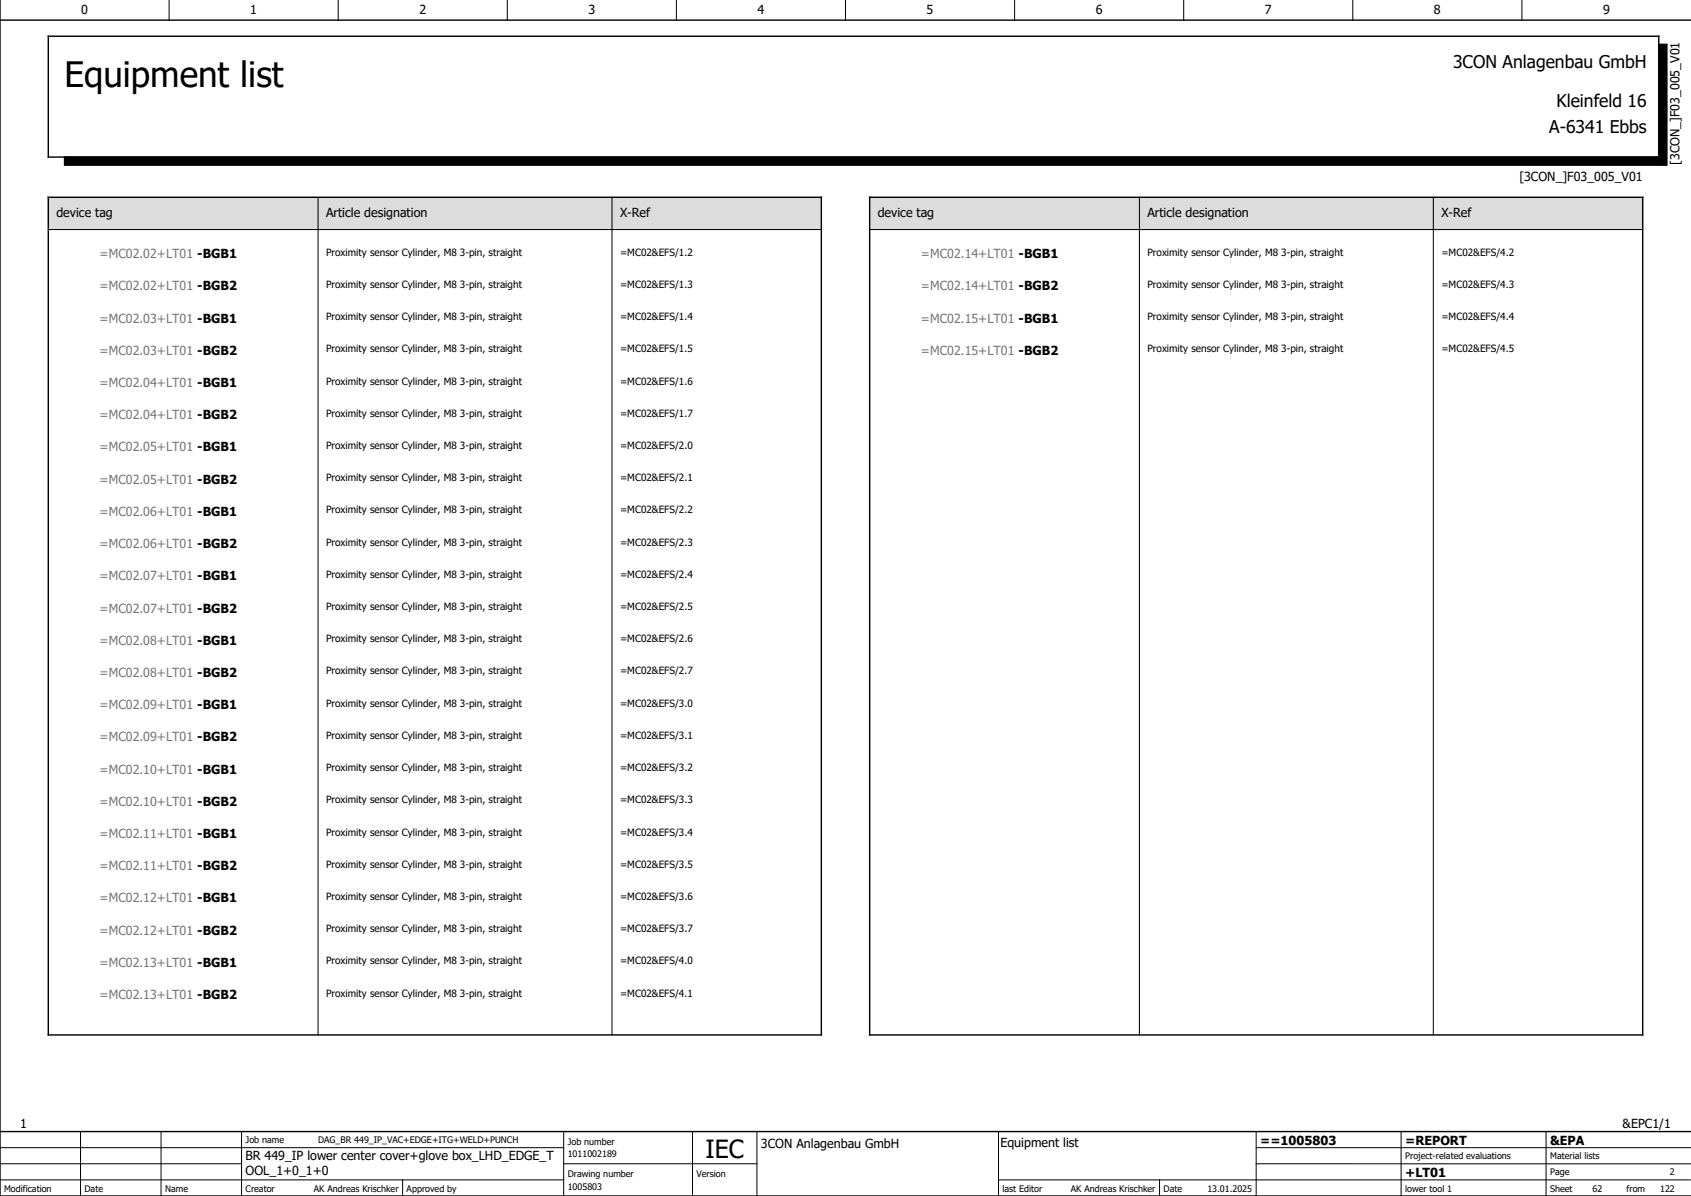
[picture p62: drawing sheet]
<svg xmlns="http://www.w3.org/2000/svg" width="420mm" height="297mm" viewBox="0 0 420 297" stroke-linecap="round" stroke-linejoin="round" font-family="sans-serif">
<defs><g id="words">
<text font-size="8.7" x="16" y="21.7">Equipment list</text>
<text font-size="6.2" x="175.2" y="287.5">IEC</text>
<g font-size="4.3">
<text x="360.9" y="17">3CON Anlagenbau GmbH</text>
<text x="386.6" y="26.4">Kleinfeld 16</text>
<text x="384.8" y="33">A-6341 Ebbs</text>
</g>
<g font-size="3.1">
<text x="20.2" y="3.4">0</text>
<text x="62.2" y="3.4">1</text>
<text x="104.2" y="3.4">2</text>
<text x="146.2" y="3.4">3</text>
<text x="188.2" y="3.4">4</text>
<text x="230.2" y="3.4">5</text>
<text x="272.2" y="3.4">6</text>
<text x="314.2" y="3.4">7</text>
<text x="356.2" y="3.4">8</text>
<text x="398.2" y="3.4">9</text>
<text x="417.1" y="41" transform="rotate(-90 417.1 41)">[3CON_]F03_005_V01</text>
<text x="377.4" y="45">[3CON_]F03_005_V01</text>
<text x="14" y="54">device tag</text>
<text x="81" y="54">Article designation</text>
<text x="154" y="54">X-Ref</text>
<text x="218" y="54">device tag</text>
<text x="285" y="54">Article designation</text>
<text x="358" y="54">X-Ref</text>
<text x="5" y="280">1</text>
<text x="403" y="280">&amp;EPC1/1</text>
<text x="189" y="285">3CON Anlagenbau GmbH</text>
<text x="248.5" y="284.9">Equipment list</text>
<text x="313" y="284.2">==1005803</text>
<text x="349" y="284.2">=REPORT</text>
<text x="385" y="284.2">&amp;EPA</text>
<text x="61" y="288">BR 449_IP lower center cover+glove box_LHD_EDGE_T</text>
<text x="61" y="291.8">OOL_1+0_1+0</text>
<text x="349" y="292.2">+LT01</text>
</g>
<g font-size="3.1" fill="#767676">
<text x="24.7" y="64.1">=MC02.02+LT01 -BGB1</text>
<text x="228.7" y="64.1">=MC02.14+LT01 -BGB1</text>
<text x="24.7" y="72.1">=MC02.02+LT01 -BGB2</text>
<text x="228.7" y="72.1">=MC02.14+LT01 -BGB2</text>
<text x="24.7" y="80.1">=MC02.03+LT01 -BGB1</text>
<text x="228.7" y="80.1">=MC02.15+LT01 -BGB1</text>
<text x="24.7" y="88.1">=MC02.03+LT01 -BGB2</text>
<text x="228.7" y="88.1">=MC02.15+LT01 -BGB2</text>
<text x="24.7" y="96.1">=MC02.04+LT01 -BGB1</text>
<text x="24.7" y="104.1">=MC02.04+LT01 -BGB2</text>
<text x="24.7" y="112.1">=MC02.05+LT01 -BGB1</text>
<text x="24.7" y="120.1">=MC02.05+LT01 -BGB2</text>
<text x="24.7" y="128.1">=MC02.06+LT01 -BGB1</text>
<text x="24.7" y="136.1">=MC02.06+LT01 -BGB2</text>
<text x="24.7" y="144.1">=MC02.07+LT01 -BGB1</text>
<text x="24.7" y="152.1">=MC02.07+LT01 -BGB2</text>
<text x="24.7" y="160.1">=MC02.08+LT01 -BGB1</text>
<text x="24.7" y="168.1">=MC02.08+LT01 -BGB2</text>
<text x="24.7" y="176.1">=MC02.09+LT01 -BGB1</text>
<text x="24.7" y="184.1">=MC02.09+LT01 -BGB2</text>
<text x="24.7" y="192.1">=MC02.10+LT01 -BGB1</text>
<text x="24.7" y="200.1">=MC02.10+LT01 -BGB2</text>
<text x="24.7" y="208.1">=MC02.11+LT01 -BGB1</text>
<text x="24.7" y="216.1">=MC02.11+LT01 -BGB2</text>
<text x="24.7" y="224.1">=MC02.12+LT01 -BGB1</text>
<text x="24.7" y="232.1">=MC02.12+LT01 -BGB2</text>
<text x="24.7" y="240.1">=MC02.13+LT01 -BGB1</text>
<text x="24.7" y="248.1">=MC02.13+LT01 -BGB2</text>
</g>
<g font-size="2.5">
<text x="81" y="63.5">Proximity sensor Cylinder, M8 3-pin, straight</text>
<text x="154" y="63.5">=MC02&amp;EFS/1.2</text>
<text x="285" y="63.5">Proximity sensor Cylinder, M8 3-pin, straight</text>
<text x="358" y="63.5">=MC02&amp;EFS/4.2</text>
<text x="81" y="71.5">Proximity sensor Cylinder, M8 3-pin, straight</text>
<text x="154" y="71.5">=MC02&amp;EFS/1.3</text>
<text x="285" y="71.5">Proximity sensor Cylinder, M8 3-pin, straight</text>
<text x="358" y="71.5">=MC02&amp;EFS/4.3</text>
<text x="81" y="79.5">Proximity sensor Cylinder, M8 3-pin, straight</text>
<text x="154" y="79.5">=MC02&amp;EFS/1.4</text>
<text x="285" y="79.5">Proximity sensor Cylinder, M8 3-pin, straight</text>
<text x="358" y="79.5">=MC02&amp;EFS/4.4</text>
<text x="81" y="87.5">Proximity sensor Cylinder, M8 3-pin, straight</text>
<text x="154" y="87.5">=MC02&amp;EFS/1.5</text>
<text x="285" y="87.5">Proximity sensor Cylinder, M8 3-pin, straight</text>
<text x="358" y="87.5">=MC02&amp;EFS/4.5</text>
<text x="81" y="95.5">Proximity sensor Cylinder, M8 3-pin, straight</text>
<text x="154" y="95.5">=MC02&amp;EFS/1.6</text>
<text x="81" y="103.5">Proximity sensor Cylinder, M8 3-pin, straight</text>
<text x="154" y="103.5">=MC02&amp;EFS/1.7</text>
<text x="81" y="111.5">Proximity sensor Cylinder, M8 3-pin, straight</text>
<text x="154" y="111.5">=MC02&amp;EFS/2.0</text>
<text x="81" y="119.5">Proximity sensor Cylinder, M8 3-pin, straight</text>
<text x="154" y="119.5">=MC02&amp;EFS/2.1</text>
<text x="81" y="127.5">Proximity sensor Cylinder, M8 3-pin, straight</text>
<text x="154" y="127.5">=MC02&amp;EFS/2.2</text>
<text x="81" y="135.5">Proximity sensor Cylinder, M8 3-pin, straight</text>
<text x="154" y="135.5">=MC02&amp;EFS/2.3</text>
<text x="81" y="143.5">Proximity sensor Cylinder, M8 3-pin, straight</text>
<text x="154" y="143.5">=MC02&amp;EFS/2.4</text>
<text x="81" y="151.5">Proximity sensor Cylinder, M8 3-pin, straight</text>
<text x="154" y="151.5">=MC02&amp;EFS/2.5</text>
<text x="81" y="159.5">Proximity sensor Cylinder, M8 3-pin, straight</text>
<text x="154" y="159.5">=MC02&amp;EFS/2.6</text>
<text x="81" y="167.5">Proximity sensor Cylinder, M8 3-pin, straight</text>
<text x="154" y="167.5">=MC02&amp;EFS/2.7</text>
<text x="81" y="175.5">Proximity sensor Cylinder, M8 3-pin, straight</text>
<text x="154" y="175.5">=MC02&amp;EFS/3.0</text>
<text x="81" y="183.5">Proximity sensor Cylinder, M8 3-pin, straight</text>
<text x="154" y="183.5">=MC02&amp;EFS/3.1</text>
<text x="81" y="191.5">Proximity sensor Cylinder, M8 3-pin, straight</text>
<text x="154" y="191.5">=MC02&amp;EFS/3.2</text>
<text x="81" y="199.5">Proximity sensor Cylinder, M8 3-pin, straight</text>
<text x="154" y="199.5">=MC02&amp;EFS/3.3</text>
<text x="81" y="207.5">Proximity sensor Cylinder, M8 3-pin, straight</text>
<text x="154" y="207.5">=MC02&amp;EFS/3.4</text>
<text x="81" y="215.5">Proximity sensor Cylinder, M8 3-pin, straight</text>
<text x="154" y="215.5">=MC02&amp;EFS/3.5</text>
<text x="81" y="223.5">Proximity sensor Cylinder, M8 3-pin, straight</text>
<text x="154" y="223.5">=MC02&amp;EFS/3.6</text>
<text x="81" y="231.5">Proximity sensor Cylinder, M8 3-pin, straight</text>
<text x="154" y="231.5">=MC02&amp;EFS/3.7</text>
<text x="81" y="239.5">Proximity sensor Cylinder, M8 3-pin, straight</text>
<text x="154" y="239.5">=MC02&amp;EFS/4.0</text>
<text x="81" y="247.5">Proximity sensor Cylinder, M8 3-pin, straight</text>
<text x="154" y="247.5">=MC02&amp;EFS/4.1</text>
</g>
<g font-size="2.2">
<text x="61" y="283.9">Job name</text>
<text x="79" y="283.9">DAG_BR 449_IP_VAC+EDGE+ITG+WELD+PUNCH</text>
<text x="141" y="287.4">1011002189</text>
<text x="141" y="284.4">Job number</text>
<text x="349" y="287.9">Project-related evaluations</text>
<text x="385" y="287.9">Material lists</text>
<text x="141" y="292.4">Drawing number</text>
<text x="173" y="292.4">Version</text>
<text x="385" y="291.9">Page</text>
<text x="414.8" y="291.9">2</text>
<text x="1" y="295.9">Modification</text>
<text x="21" y="295.9">Date</text>
<text x="41" y="295.9">Name</text>
<text x="61" y="295.9">Creator</text>
<text x="78" y="295.9">AK Andreas Krischker</text>
<text x="101" y="295.9">Approved by</text>
<text x="141" y="295.4">1005803</text>
<text x="249" y="295.9">last Editor</text>
<text x="266" y="295.9">AK Andreas Krischker</text>
<text x="289" y="295.9">Date</text>
<text x="299.9" y="295.9">13.01.2025</text>
<text x="349" y="295.9">lower tool 1</text>
<text x="385" y="295.9">Sheet</text>
<text x="395.6" y="295.9">62</text>
<text x="404" y="295.9">from</text>
<text x="412.3" y="295.9">122</text>
</g>
</g></defs>
<g fill="none" stroke="#000" stroke-width=".25">
<path d="M42 0v5M84 0v5M126 0v5M168 0v5M210 0v5M252 0v5M294 0v5M336 0v5M378 0v5M412 39h-396v2h398v-30h-2v30M12 57h192M79 49v208"/>
<path d="M152 49v208M216 57h192M283 49v208M356 49v208M0 293h140M0 289h60M0 285h140M20 281v16M40 281v16M60 281v16M100 293v3.9M140 289h48"/>
<path d="M140 281v16M172 281v16M188 281v16M248 293h171.9M248 281v16M288 293v3.9M312 289h107.9M312 281v16M348 281v16M384 281v16M420 285h-108"/>
</g>
<path d="M0 0v297h420M0 5h420M12 9h400v30h-400zM12 49h192v208h-192zM216 49h192v208h-192zM0 281h420" fill="none" stroke="#000" stroke-width=".35"/>
<g fill="#dcdcdc" stroke="#dcdcdc" stroke-width=".25">
<path d="M216 49h192v8h-192z"/>
<path d="M12 49h192v8h-192z"/>
</g>
<path d="M12 49h192v8h-192zM216 49h192v8h-192z" fill="none" stroke="#dcdcdc" stroke-width=".35"/>
<path d="M16 39h396v2h-396zM412 11h2v30h-2z" fill="#000" stroke="#000" stroke-width=".25"/>
<use href="#words"/>
</svg>
